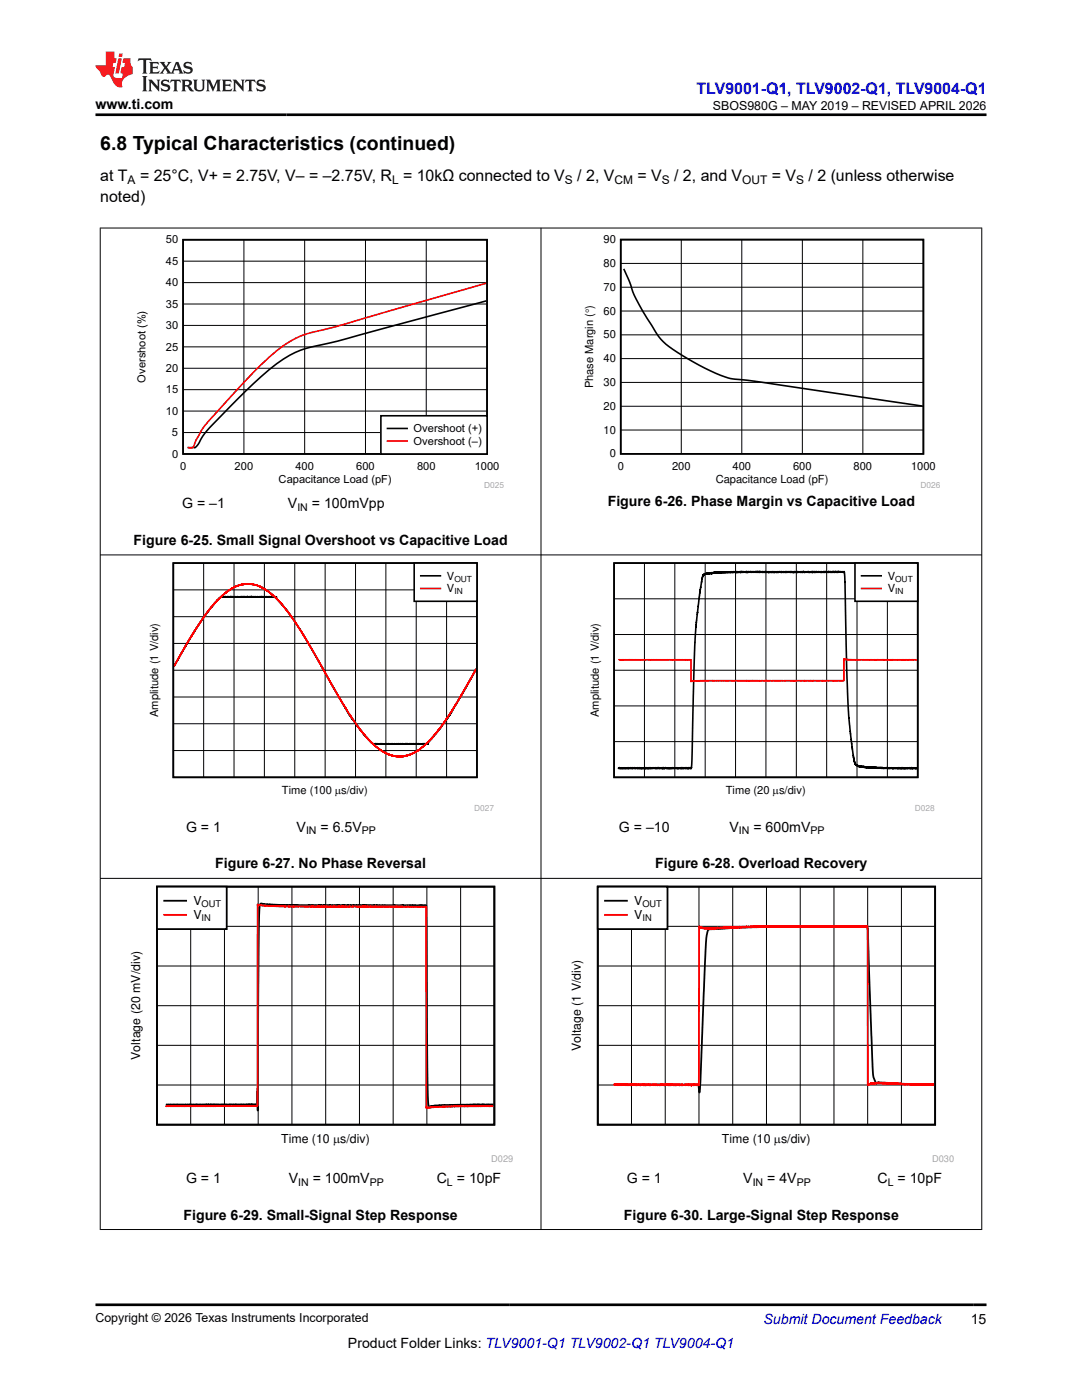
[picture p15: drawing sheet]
<svg xmlns="http://www.w3.org/2000/svg" width="216mm" height="279mm" viewBox="0 0 216 279" stroke-linecap="round" stroke-linejoin="round" font-family="sans-serif">
<defs><g id="words">
<text font-size="3.9" x="20" y="29.9">6.8 Typical Characteristics (continued)</text>
<text font-size="3.2" fill="#00f" x="139" y="18.7">TLV9001-Q1, TLV9002-Q1, TLV9004-Q1</text>
<g font-size="3.2">
<text x="20" y="36.1">at T</text>
<text x="20" y="40.3">noted)</text>
<text x="27.9" y="36.1">= 25°C, V+ = 2.75V, V– = –2.75V, R = 10kΩ connected to V</text>
<text x="115.2" y="36.1">/ 2, V</text>
<text x="127.2" y="36.1">= V</text>
<text x="134.5" y="36.1">/ 2, and V</text>
<text x="154" y="36.1">= V</text>
<text x="161.3" y="36.1">/ 2 (unless otherwise</text>
</g>
<g font-size="2.8">
<text x="19" y="21.8">www.ti.com</text>
<text x="36.3" y="101.4">G = –1</text>
<text x="57.5" y="101.4">V</text>
<text x="62.2" y="101.4">= 100mVpp</text>
<text x="121.3" y="101">Figure 6-26. Phase Margin vs Capacitive Load</text>
<text x="26.6" y="108.7">Figure 6-25. Small Signal Overshoot vs Capacitive Load</text>
<text x="37.1" y="166">G = 1</text>
<text x="59.2" y="166">V</text>
<text x="64" y="166">= 6.5V</text>
<text x="123.5" y="166">G = –10</text>
<text x="145.6" y="166">V</text>
<text x="150.3" y="166">= 600mV</text>
<text x="43" y="173.3">Figure 6-27. No Phase Reversal</text>
<text x="130.8" y="173.3">Figure 6-28. Overload Recovery</text>
<text x="37.1" y="236">G = 1</text>
<text x="57.6" y="236">V</text>
<text x="62.4" y="236">= 100mV</text>
<text x="87.2" y="236">C = 10pF</text>
<text x="125.1" y="236">G = 1</text>
<text x="148.3" y="236">V</text>
<text x="153.1" y="236">= 4V</text>
<text x="175.1" y="236">C = 10pF</text>
<text x="36.6" y="243.4">Figure 6-29. Small-Signal Step Response</text>
<text x="124.5" y="243.4">Figure 6-30. Large-Signal Step Response</text>
<text x="69.4" y="269">Product Folder Links: TLV9001-Q1 TLV9002-Q1 TLV9004-Q1</text>
<text x="193.7" y="264.2">15</text>
</g>
<text font-size="2.8" fill="#00f" x="152.4" y="264.2">Submit Document Feedback</text>
<g font-size="2.5">
<text x="142.3" y="21.9">SBOS980G – MAY 2019 – REVISED APRIL 2026</text>
<text x="38.6" y="180.6">V</text>
<text x="38.6" y="183.5">V</text>
<text x="126.5" y="180.6">V</text>
<text x="126.5" y="183.5">V</text>
<text x="115.9" y="209.8" transform="rotate(-90 115.9 209.8)">Voltage (1 V/div)</text>
<text x="27.9" y="211.5" transform="rotate(-90 27.9 211.5)">Voltage (20 mV/div)</text>
<text x="56.1" y="228.2">Time (10 Ps/div)</text>
<text x="144.1" y="228.2">Time (10 Ps/div)</text>
<text x="19" y="263.9">Copyright © 2026 Texas Instruments Incorporated</text>
</g>
<g font-size="2.4">
<text x="25.5" y="36.7">A</text>
<text x="78.2" y="36.7">L</text>
<text x="112.7" y="36.7">S</text>
<text x="122.6" y="36.7">CM</text>
<text x="132" y="36.7">S</text>
<text x="148.1" y="36.7">OUT</text>
<text x="158.9" y="36.7">S</text>
</g>
<g font-size="2.2">
<text x="33.1" y="52.8">45</text>
<text x="33.1" y="48.6">50</text>
<text x="120.4" y="53.3">80</text>
<text x="120.4" y="48.5">90</text>
<text x="33.1" y="57.1">40</text>
<text x="120.4" y="58">70</text>
<text x="33.1" y="65.7">30</text>
<text x="33.1" y="61.4">35</text>
<text x="120.4" y="62.8">60</text>
<text x="33.1" y="70">25</text>
<text x="120.4" y="67.6">50</text>
<text x="29" y="76.4" transform="rotate(-90 29 76.4)">Overshoot (%)</text>
<text x="33.1" y="74.2">20</text>
<text x="118.4" y="77.5" transform="rotate(-90 118.4 77.5)">Phase Margin (q)</text>
<text x="120.4" y="77">30</text>
<text x="120.4" y="72.3">40</text>
<text x="33.1" y="82.8">10</text>
<text x="33.1" y="78.5">15</text>
<text x="120.4" y="81.8">20</text>
<text x="34.3" y="87.1">5</text>
<text x="82.5" y="86.3">Overshoot (+)</text>
<text x="82.5" y="88.8">Overshoot (–)</text>
<text x="120.4" y="86.5">10</text>
<text x="34.3" y="91.3">0</text>
<text x="35.9" y="93.8">0</text>
<text x="46.8" y="93.8">200</text>
<text x="59" y="93.8">400</text>
<text x="71.1" y="93.8">600</text>
<text x="83.2" y="93.8">800</text>
<text x="94.7" y="93.8">1000</text>
<text x="121.7" y="91.3">0</text>
<text x="123.3" y="93.8">0</text>
<text x="134.1" y="93.8">200</text>
<text x="146.2" y="93.8">400</text>
<text x="158.3" y="93.8">600</text>
<text x="170.3" y="93.8">800</text>
<text x="181.8" y="93.8">1000</text>
<text x="55.6" y="96.4">Capacitance Load (pF)</text>
<text x="142.8" y="96.4">Capacitance Load (pF)</text>
<text x="89.2" y="115.7">V</text>
<text x="89.2" y="118.2">V</text>
<text x="177.1" y="115.7">V</text>
<text x="177.1" y="118.2">V</text>
<text x="31.5" y="143.1" transform="rotate(-90 31.5 143.1)">Amplitude (1 V/div)</text>
<text x="119.5" y="143.1" transform="rotate(-90 119.5 143.1)">Amplitude (1 V/div)</text>
<text x="56.3" y="158.5">Time (100 Ps/div)</text>
<text x="144.8" y="158.5">Time (20 Ps/div)</text>
</g>
<g font-size="2.1">
<text x="59.3" y="102">IN</text>
<text x="61.1" y="166.5">IN</text>
<text x="72.2" y="166.5">PP</text>
<text x="147.4" y="166.5">IN</text>
<text x="161.7" y="166.5">PP</text>
<text x="59.5" y="236.6">IN</text>
<text x="73.8" y="236.6">PP</text>
<text x="89.2" y="236.6">L</text>
<text x="150.2" y="236.6">IN</text>
<text x="159" y="236.6">PP</text>
<text x="177.1" y="236.6">L</text>
</g>
<g font-size="1.8">
<text x="40.2" y="181.1">OUT</text>
<text x="40.2" y="183.9">IN</text>
<text x="128.2" y="181.1">OUT</text>
<text x="128.2" y="183.9">IN</text>
</g>
<g font-size="1.8" fill="#a8a8a8">
<text x="98" y="232">D029</text>
<text x="186" y="232">D030</text>
</g>
<g font-size="1.7" fill="#a8a8a8">
<text x="96.6" y="97.4">D025</text>
<text x="183.7" y="97.3">D026</text>
<text x="94.6" y="161.9">D027</text>
<text x="182.6" y="161.9">D028</text>
</g>
<g font-size="1.7">
<text x="90.7" y="116.1">OUT</text>
<text x="90.7" y="118.6">IN</text>
<text x="178.6" y="116.1">OUT</text>
<text x="178.6" y="118.6">IN</text>
</g>
</g></defs>
<path d="M36.5 47.8h60.7v42.8h-60.7zM97 60l-19.6 5.3a198.1 198.1 0 0 1-16.4 4.2 22 22 0 0 0-8.9 5.7l-4.6 4.4a62.4 62.4 0 0 0-7.3 7.9l-.5 .9a1.2 1.2 0 0 1-1 .9h-1.3" fill="none" stroke="#000" stroke-width=".32"/>
<g fill="none" stroke="#000" stroke-width=".2">
<path d="M36.5 56.4h60.7M36.5 52.1h60.7M48.7 47.8v42.8M60.8 47.8v42.8M72.9 47.8v42.8M85.1 47.8v42.8M36.5 77.8h60.7M36.5 73.5h60.7M36.5 69.2h60.7M36.5 64.9h60.7M36.5 60.7h60.7M36.5 86.3h60.7"/>
<path d="M36.5 82h60.7"/>
</g>
<path d="M97 56.5l-16.3 4.7a272.6 272.6 0 0 1-18.7 5.2 18.4 18.4 0 0 0-8.3 4.9 203.4 203.4 0 0 0-13.3 14.2l-1.5 2.9a.96 .96 0 0 1-1.5 .9" fill="none" stroke="#f00" stroke-width=".32"/>
<path d="M76 83h21.2v7.6h-21.2z" fill-rule="evenodd" fill="#fff"/>
<path d="M76 83h21.2v7.6h-21.2zM77.3 85.5h3.9" fill="none" stroke="#000" stroke-width=".32"/>
<path d="M77.3 88h3.9" fill="none" stroke="#f00" stroke-width=".32"/>
<path d="M116.2 46.9h71.5v50.5h-71.5z" fill-rule="evenodd" fill="#fff"/>
<path d="M123.9 47.8h60.4v42.8h-60.4zM124.5 53.7l.9 2.1a28.5 28.5 0 0 0 4.6 9.1 12.1 12.1 0 0 0 5.2 5.4 37.8 37.8 0 0 0 11 5.3 111 111 0 0 1 11.5 1.5l26.4 3.9" fill="none" stroke="#000" stroke-width=".32"/>
<path d="M123.9 57.3h60.4M123.9 52.6h60.4M135.9 47.8v42.8M148 47.8v42.8M160.1 47.8v42.8M172.2 47.8v42.8M123.9 76.3h60.4M123.9 71.6h60.4M123.9 66.8h60.4M123.9 62.1h60.4M123.9 85.8h60.4M123.9 81.1h60.4" fill="none" stroke="#000" stroke-width=".2"/>
<path d="M29.4 112.2h69.2v49.7h-69.2z" fill-rule="evenodd" fill="#fff"/>
<path d="M34.6 112.4h60.6v42.7h-60.6zM34.7 132.9l5.2-8.6 1.9-2.7 2.1-2.4 .5-.1 .5 .1v-.2l.2 .2 1.3-.1 1 .1h.7l.1-.2 .1 .2v-.1l.3 .1 .1-.1v.1l.7-.2 .3 .2 .5-.2 .2 .2 1-.1 .1 .1 .4-.1 .4 .1v-.2l.4 .2 .5-.1v.1l1.4-.1 .2 .1v-.1h.4l.1 .5 2.2 2.5 2.6 3.8 6.8 12 3.3 5.6 2.5 3.2 1.3 1.5 .4 .3 .6-.1 .3 .1 .5-.1v.1l.4-.1 .4 .1 .5-.1 .6 .1 .5-.1 .6 .1 1.2-.1 .4 .1 .6-.1 .2 .1 .6-.1v.1l.7-.1 .2 .1 .2-.1 .1 .1 .1-.1 .1 .1 .3-.1 .1 .1h1.8l.1-.5h.1l.5-.5 2-2.4 1.9-2.8 5-8.7" fill="none" stroke="#000" stroke-width=".32"/>
<g fill="none" stroke="#000" stroke-width=".2">
<path d="M34.6 117.7h60.6M40.6 112.4v42.7M46.7 112.4v42.7M52.8 112.4v42.7M58.8 112.4v42.7M64.9 112.4v42.7M70.9 112.4v42.7M77 112.4v42.7M83.1 112.4v42.7M89.1 112.4v42.7M34.6 139.1h60.6M34.6 133.8h60.6"/>
<path d="M34.6 128.4h60.6M34.6 123.1h60.6M34.6 149.8h60.6M34.6 144.4h60.6"/>
</g>
<path d="M34.7 132.9l3.1-5.3 2.4-3.8 2.6-3.5 1.5-1.5 1-.8 1-.5v-.1h.1l.3-.2 1.4-.6 .1 .1 1-.2h1.1l1.7 .5 .1 .2 .4 .1 1.1 .8 1.4 1.1 1.1 1.1 2.2 2.9 2.8 4.3 7.4 13 3.6 5.4 1.6 1.9v-.1l.9 1 1.1 .9 1.7 .9 1.9 .5 2-.2 1.3-.5 1.7-1.2 2-1.9 1.8-2.2 1.9-2.9 5-8.6" fill="none" stroke="#f00" stroke-width=".32"/>
<path d="M82.6 112.4h12.6v7.6h-12.6z" fill-rule="evenodd" fill="#fff"/>
<path d="M82.6 112.4h12.6v7.6h-12.6zM84 114.9h3.9" fill="none" stroke="#000" stroke-width=".32"/>
<path d="M84 117.4h3.9" fill="none" stroke="#f00" stroke-width=".32"/>
<path d="M117.4 112.2h69.1v49.7h-69.1z" fill-rule="evenodd" fill="#fff"/>
<path d="M122.5 112.4h60.6v42.7h-60.6zM123.4 153.2l.2 .2v-.2l.1 .2 .1-.2v.2l.1-.2v.2l.1-.2 .1 .2 .1-.2v.2v-.2l.2 .2v-.2v.2l.1-.2 .1 .2v-.2l.2 .2v-.2v.2l.1-.2v.2l.1-.2v.2l.2-.2v.2l.1-.2v.2v-.2l.2 .2 .1-.2v.2l.1-.2 .1 .2v-.2v.1l.2-.1v.2v-.2l.2 .2v-.2v.2l.1-.2v.2l.1-.2v.2l.1-.2 .1 .2v-.2l.3 .2v-.2l.2 .2 .1-.2v.2v-.2v.2l.1-.2v.2l.1-.2 .1 .2v-.2l.1 .2 .1-.2v.2l.1-.2 .1 .2v-.2l.1 .2v-.2l.1 .2 .1-.2 .1 .2 .2-.2v.2l.1-.2 .2 .2v-.2v.2l.1-.2v.2l.2-.2 .1 .2 .1-.2v.2l.1-.2 .1 .2 .1-.2v.2l.1-.2 .1 .2v-.2l.1 .2 .1-.2 .1 .2 .2-.2 .1 .2 .1-.2v.1v-.1l.2 .2v-.2l.1 .2 .1-.2v.2l.1-.2 .1 .2 .2-.2v.2l.1-.2 .1 .2v-.2l.1 .2v-.2l.1 .2 .1-.2 .1 .2 .1-.2 .1 .2v-.2l.1 .2 .1-.2v.2v-.2l.2 .2v-.2v.2l.1-.2 .1 .2 .1-.2 .2 .2 .2-.2v.2v-.2l.2 .2v-.2l.1 .2v-.2l.2 .2v-.2v.2l.1-.2v.2l.2-.2v.2l.2-.2 .1 .2v-.2v.2l.1-.2 .1 .2 .1-.2 .1 .2 .1-.2 .1 .2 .1-.2v.2l.1-.2v.2l.1-.2v.2v-.2v.2l.1-.2 .1 .2v-.2v.2v-.2l.1 .2 .2-.2v.2l.1-.2v.2l.1-.2v.2v-.2l.1 .2 .3-.2v.2l.2-.2 .1 .2v-.2l.1 .2 .1-.2v.2l.1-.2v.2l.2-.2v.2l.2-.2v.2l.1-.2v.2l.1-.2v.2l.2-.2v.2v-.2l.1 .2v-.2l.1 .2v-.1l.9-26.8 .8-8.2 .7-3.5v.1v-.2v.2l.4-.4 .1 .1v-.2v.2l.2-.2 .1 .2 .2-.2v.1v-.1l.1 .1 .2-.2v.1l.1-.1 .1 .1 .1-.1v.2v-.2v.2l.1-.2v.2l.1-.2 .1 .1 .2-.1v.1v-.2l.1 .2 .1-.2v.2l.1-.2 .2 .2v-.2v.2l.1-.2 .2 .1v-.1l.1 .2v-.2l.1 .1 .1-.1v.1l.1-.2v.2l.1-.2 .2 .2v-.2v.2l.1-.2 .1 .2 .1-.2v.2l.2-.2v.2v-.2l.3 .2 .1-.2v.2l.1-.2 .2 .2v-.2l.2 .2v-.2l.1 .2 .1-.2v.2v-.2v.2l.1-.2 .1 .1v-.1l.1 .2 .1-.2 .1 .2 .2-.2v.2l.1-.2v.2v-.2v.1l.1-.1 .1 .1 .1-.1 .1 .2 .1-.2 .1 .2v-.2v.2l.1-.2 .1 .1 .1-.1v.2l.1-.2v.2l.1-.2v.1l.2-.1 .1 .2v-.2l.1 .1 .1-.2v.2l.1-.1 .1 .1v-.1l.1 .1 .1-.1v.1v-.1l.1 .1 .3-.1v.2v-.2h.2v.2l.1-.3v.2l.1-.1 .1 .2v-.2l.2 .1v-.1l.1 .1 .1-.1v.1l.1-.1v.1l.1-.1 .1 .1 .1-.1v.1l.1-.1v.1l.2-.1v.1l.1-.1 .1 .1 .2-.1v.1l.1-.1 .1 .1v-.2l.2 .2 .2-.1v.1l.1-.1 .1 .1v-.1v.2v-.3l.2 .2v-.1l.1 .1 .1-.1v.1l.1-.1 .1 .1 .1-.1v.2v-.2l.3 .1 .1-.1 .1 .2 .1-.3 .2 .2v-.1l.1 .1 .2-.1v.2l.1-.2 .1 .2v-.2l.1 .1v-.1l.1 .1 .2-.1 .1 .2 .2-.2v.1l.2-.1v.2v-.2l.1 .2v-.2l.1 .2v-.2v.1l.3-.1v.2v-.2l.2 .1v-.1l.1 .2 .3-.2 .1 .1 .2-.1v.1l.1-.1 .1 .2v-.2l.1 .1 .2-.1v.1l.1-.1v.2v-.2l.1 .1 .2-.1v.2v-.2v.1l.1-.1 .1 .1v-.1l.1 .2v-.2l.2 .1v-.1v.1l.1-.1 .2 .1v-.1l.2 .1v-.1l.1 .2 .1-.2 .2 .2v-.2v.1l.2-.1v.2l.2-.2 .1 .2v-.2l.1 .1v-.1l.2 .2 .2-.2v.2l.1-.2v.1l.1-.1 .1 .1v-.1l.2 .1 .1-.1v.1v-.1v.1l.2-.1v.1l.1-.1v.1l.1-.1v.2l.1-.2 .1 .1 .1-.2 .1 .3 .1-.2 .1 .1 .1-.1v.1l.2-.1 .1 .1 .2-.2v.2v-.1l.2 .2v-.2l.1 .1 .1-.1 .1 .1v-.1l.1 .1v-.1l.1 .2 .1-.3v.3l.1-.2 .1 .1v-.1l.3 .2v-.2l.1 .2v-.2l.2 .1v-.1l.1 .1 .1-.1 .2 .1v-.1l.1 .1 .2-.1 .1 .1 .1-.1v.2l.1-.2v.1l.1-.1v.1l.1-.1v.1v-.1l.2 .1v-.1l.1 .2v-.2l.2 .1v-.1v.1l.1-.1 .1 .1v-.1v.1v-.1l.1 .1 .1-.1 .1 .1 .2-.1v.1l.1-.2v.2l.2-.1v.1l.1-.1v.1l.1-.1v.1l.2-.1v.1v-.1l.1 .1v-.2v.2l.1-.1 .1 .1v-.1v.1v-.1l.2 .2 .1-.3 .1 .2 .1-.1v.1l.1-.1 .2 .2v-.2l.2 .1v-.2v.2l.1-.1 .1 .1v-.1l.2 .1v-.1l.1 .1 .2-.1 .1 .1 .1-.1 .1 .1v-.1v.1l.1-.1h.1l.8 27.8 .9 8.6 .5 2.1h.1l.1 .2v-.2l.1 .2 .1-.1 .1 .2v-.1v.1l.1-.1v.2v-.2l.1 .2v-.1l.1 .1 .1-.1 .2 .2 .1-.2 .2 .2 .1-.1 .1 .1v-.1l.2 .1v-.1v.2l.1-.2v.2v-.2l.3 .2v-.1l.2 .1 .1-.1 .2 .1 .1-.1v.1v-.1v.1l.1-.1v.1l.2-.1v.2l.1-.2 .1 .2v-.2l.1 .2 .1-.2 .1 .2v-.2l.1 .2 .1-.2v.2v-.2l.2 .2 .1-.2v.2l.1-.1 .1 .1v-.1l.2 .1v-.1l.1 .1 .1-.1 .1 .1 .1-.1v.1l.1-.1v.1v-.1l.1 .1 .2-.1v.2v-.2v.2l.1-.2v.1l.1-.1 .1 .2 .1-.2v.2v-.2l.2 .2v-.2l.2 .1v-.1v.1l.1-.1v.2l.1-.2 .1 .2 .2-.2v.2v-.2v.2l.2-.2v.2v-.2l.2 .2 .2-.2 .2 .2v-.2v.2l.2-.2 .1 .2v-.2l.1 .2 .2-.2v.2l.2-.2v.2v-.2l.1 .2v-.2l.1 .2v-.2v.2l.1-.2v.2l.1-.2v.2v-.2l.2 .2v-.2l.1 .2 .1-.2v.2l.2-.2v.2l.1-.2 .2 .2v-.2v.2l.1-.2v.2l.1-.2 .1 .2v-.2l.2 .2 .1-.2v.2l.1-.2v.2l.2-.2v.2l.1-.2v.2l.2-.2 .1 .2v-.2l.1 .2 .2-.2v.2l.1-.2v.2l.2-.2v.2l.1-.2 .1 .2v-.2l.1 .2 .1-.2 .1 .2 .1-.2v.2l.1-.2v.2v-.2l.1 .2v-.2l.1 .1" fill="none" stroke="#000" stroke-width=".32"/>
<g fill="none" stroke="#000" stroke-width=".2">
<path d="M122.5 119.5h60.6M128.6 112.4v42.7M134.7 112.4v42.7M140.7 112.4v42.7M146.8 112.4v42.7M152.8 112.4v42.7M158.9 112.4v42.7M165 112.4v42.7M171 112.4v42.7M177.1 112.4v42.7M122.5 133.8h60.6M122.5 126.6h60.6"/>
<path d="M122.5 148h60.6M122.5 140.9h60.6"/>
</g>
<path d="M183 131.7h-12.9l-1.7-.2v4.4l-28.1-.1-2.4 .1v.1v-4.3h-14.5" fill="none" stroke="#f00" stroke-width=".32"/>
<path d="M170.6 112.4h12.5v7.6h-12.5z" fill-rule="evenodd" fill="#fff"/>
<path d="M170.6 112.4h12.5v7.6h-12.5zM171.9 114.9h3.9" fill="none" stroke="#000" stroke-width=".32"/>
<path d="M171.9 117.4h3.9" fill="none" stroke="#f00" stroke-width=".32"/>
<path d="M25.6 176.7h76.8v55.3h-76.8z" fill-rule="evenodd" fill="#fff"/>
<path d="M31.3 177h67.3v47.5h-67.3zM33.1 220.4h18.3v-3.1v4.3l.2-36.3 .1-3.7 .1-.9 .2-.4 1.3 .2 4.8 .1 26.9 .1 .3 32.4 .2 7.6 .2 .2 1-.2 1.8-.1 10-.2" fill="none" stroke="#000" stroke-width=".36"/>
<g fill="none" stroke="#000" stroke-width=".2">
<path d="M38.1 177v47.5M44.8 177v47.5M51.5 177v47.5M58.3 177v47.5M65 177v47.5M71.7 177v47.5M78.5 177v47.5M85.2 177v47.5M91.9 177v47.5M31.3 192.8h67.4M31.3 184.9h67.4M31.3 216.5h67.4"/>
<path d="M31.3 208.6h67.4M31.3 200.7h67.4"/>
</g>
<path d="M33.1 220.8l18.3-.1v-40.2v.2l.2-.1 6 .3 27.5 .1v40.1v-.1l.2 .1 4.6-.3h8.6" fill="none" stroke="#f00" stroke-width=".36"/>
<path d="M31.3 177h13.9v8.4h-13.9z" fill-rule="evenodd" fill="#fff"/>
<path d="M31.3 177h13.9v8.4h-13.9zM32.8 179.8h4.3" fill="none" stroke="#000" stroke-width=".36"/>
<path d="M32.8 182.6h4.3" fill="none" stroke="#f00" stroke-width=".36"/>
<path d="M113.5 176.7h76.9v55.3h-76.9z" fill-rule="evenodd" fill="#fff"/>
<path d="M119.3 177h67.3v47.5h-67.3zM186.4 216.5l-5.9-.2-5.3-.3a.27 .27 0 0 1-.3 .2 .27 .27 0 0 1-.2-.3l-.4-.9-.2-1.4-1-28.6h-19l-12.3 .4-.4 .1-.2 .2-.3 1.7-.1 2.7-1.2 27.9-.3-1.5h-16.8" fill="none" stroke="#000" stroke-width=".36"/>
<g fill="none" stroke="#000" stroke-width=".2">
<path d="M126 177v47.5M132.7 177v47.5M139.5 177v47.5M146.2 177v47.5M152.9 177v47.5M159.7 177v47.5M166.4 177v47.5M173.1 177v47.5M179.9 177v47.5M119.3 192.8h67.3M119.3 184.9h67.3M119.3 216.5h67.3"/>
<path d="M119.3 208.6h67.3M119.3 200.7h67.3"/>
</g>
<path d="M186.4 216.5l-.2-.1-.1 .1v-.1v.1l-.1-.1v.1l-.1-.1v.1l-.1-.1v.1l-.1-.1-.1 .1-.1-.1v.1l-.3-.1v.1l-.1-.2v.2l-.1-.1-.1 .1-.2-.1v.1v-.2v.2l-.1-.2-.1 .2-.1-.2v.2l-.1-.2v.2v-.1v.1l-.1-.1v.1l-.2-.1v.1v-.2l-.2 .2-.1-.2v.2l-.1-.2-.1 .2v-.1l-.2 .1v-.1l-.1 .1-.2-.2v.2l-.2-.2-.1 .2v-.2v.2l-.1-.2v.2l-.3-.2v.2v-.2v.2v-.2l-.1 .2-.1-.2-.1 .2v-.2l-.1 .2-.1-.2-.2 .2-.1-.2-.1 .2-.1-.2-.3 .1-.1-.1v.1l-.2-.1-.1 .1-.1-.1v.1l-.1-.1-.1 .1-.4-.1v.1v-.2l-.2 .2v-.2l-.2 .2-.2-.2-.1 .2-.1-.2-.2 .1v-.1v.1l-.1-.1v.1v-.1l-.2 .1v-.1l-.1 .2-.2-.2-.1 .1-.1-.1-.1 .1v-.1h-.1l-.1 .1-.1-.2v.2l-.2-.1-.1 .1v-.2l-.1 .2-.1-.1v.1l-.3-.2-.1 .2-.2-.3-.2 .3v-.2l-.2 .1v-.2v.3l-.1-.2-.1 .1-.4-.1-.1 .1v-.1v.1l-.1-.2-.2 .2v-.2v.2l-.1-.1-.1 .1-.3-.1v.1v-.1l-.3 .2v-.2l-.1 .2-.3-.1v.1l-.2-.1v.1h-.2l-.1 .1v-.1l-.3 .2v-.1v.1l-.1-31.7-.1 .2-.1-.2v.2v-.2l-.1 .2-.1-.2v.1l-.1-.1-.1 .2v-.2v.2l-.3-.2-.1 .2-.1-.2-.2 .2-.1-.2-.1 .2v-.2l-.1 .1v-.1v.1l-.1-.1-.1 .2v-.2l-.1 .2-.2-.2-.1 .2v-.2l-.1 .2v-.2l-.1 .2-.2-.2-.1 .2v-.2l-.3 .1v-.1v.2l-.1-.2-.1 .2v-.2l-.1 .1-.3-.1-.2 .2v-.2l-.1 .2-.1-.2-.2 .2v-.2l-.2 .2v-.2l-.1 .2-.1-.2-.3 .2-.2-.2-.4 .2-.1-.2v.2l-.1-.2v.2l-.1-.2-.1 .2-.1-.2-.2 .2-.2-.2-.1 .2-.1-.2-.1 .2v-.2v.2l-.1-.2-.1 .2-.2-.2-.2 .2v-.2v.2l-.1-.2v.2l-.1-.2v.2l-.1-.2-.1 .2v-.2v.2v-.2l-.1 .2-.1-.2-.1 .2-.2-.2v.2l-.1-.2v.2l-.1-.2v.2l-.1-.2-.2 .1-.1-.1-.1 .2-.1-.2-.2 .1-.1-.1v.2l-.1-.2-.1 .2v-.2l-.1 .2-.1-.2-.2 .2-.1-.2-.2 .2v-.2l-.2 .2-.1-.1v.1v-.2l-.3 .2-.2-.2v.2l-.1-.2-.1 .2-.3-.2v.2l-.1-.2v.2v-.2l-.1 .2-.1-.2-.4 .1v-.1l-.1 .2-.2-.2-.1 .2v-.2v.2l-.3-.2-.3 .2-.3-.2-.1 .2-.3-.2v.2v-.1l-.3-.1v.2l-.1-.2v.2l-.1-.2-.1 .2-.2-.1v.1v-.1v.1l-.3-.1v.1l-.2-.2-.1 .2v-.2l-.1 .2v-.1l-.1 .1-.2-.1v.1v-.2l-.1 .2-.3-.2v.2v-.2v.2l-.2-.2v.2l-.1-.2-.1 .2-.1-.1-.2 .1-.1-.2-.1 .2v-.2l-.1 .2-.4-.1-.1 .1-.2-.2v.2l-.3-.2v.2l-.2-.1v.1l-.1-.1-.1 .1-.2-.1v.1l-.1-.2v.2v-.1l-.2 .1-.1-.2v.2l-.3-.2v.2l-.1-.1-.2 .1v-.1l-.3 .1-.1-.2v.2l-.2-.1-.2 .1v-.1l-.1 .1-.4-.1v.1v-.1l-.2 .1v-.2l-.1 .2-.1-.1v.1l-.1-.1v.1l-.1-.1-.1 .1-.1-.1v.1l-.2-.1-.1 .2v-.2l-.2 .1v-.1l-.1 .1-.2-.1-.1 .1v-.1v.1l-.1-.1v.1l-.1-.1-.3 .1v-.1l-.1 .2v-.2v.2l-.1-.2v.1l-.2-.1-.1 .1v-.1v.1v-.1l-.2 .2v-.2l-.2 .1v-.1l-.2 .2-.1-.2v.2v-.2l-.1 .2v-.2l-.1 .2-.2-.1-.1 .1v-.2l-.1 .2-.2-.1-.1 .1-.3-.2v.2l-.1-.1-.2 .1v-.1v.1l-.1-.1-.2 .1-.2-.1v.2l-.2-.2v.1l-.1-.1-.1 .1-.1-.1-.1 .2v-.2l-.1 .2v-.2l-.3 .2-.2-.2-.1 .2v-.1l-.1 .1-.1-.2-.3 .2-.2-.1-.1 .1v-.2l-.1 .3-.1-.2-.1 .2v-.2l-.1 .2-.1-.2-.2 .1-.1-.1-.1 .2v-.2l-.1 .2-.2-.2-.1 .2-.1-.2v.2l-.1-.2-.1 .2-.2-.1-.1 .1v-.1l-.2 .1-.1-.1v.2l-.1-.2-.3 .1-.1-.1v.2l-.1-.2-.2 .1v-.1l-.2 .1v-.1l-.1 .1-.2-.1-.1 .1-.1-.1-.2 .2v-.2l-.2 .1-.1-.1-.1 .1v-.2v.2l-.2-.2v.2l-.2-.3-.1 .2v-.2l-.2 .1-.1-.3-.1 31.8v-.2v.2l-.2-.2-.1 .2v-.2l-.2 .2-.2-.2v.2l-.1-.2-.1 .2-.2-.2v.2l-.1-.2-.1 .2-.1-.2v.2l-.1-.2v.3v-.2l-.2 .1v-.2l-.2 .2v-.2v.2l-.1-.2v.2v-.2l-.1 .2-.1-.2v.2l-.1-.1v.1l-.1-.2v.2l-.1-.1-.1 .1-.1-.2v.2l-.2-.1-.1 .1v-.2l-.1 .2-.1-.2v.2l-.1-.2v.2l-.1-.2v.2v-.2v.2l-.1-.2-.1 .2-.2-.1v.1l-.2-.2v.2l-.1-.1-.1 .1-.1-.2v.2v-.2l-.1 .2-.1-.2-.1 .2v-.2l-.2 .2v-.2l-.1 .2-.1-.2v.2l-.1-.2-.2 .2v-.2v.2l-.2-.2-.1 .2v-.2l-.2 .2v-.2l-.1 .2-.1-.2-.1 .2v-.2v.2l-.1-.2v.2l-.1-.2-.2 .2v-.2l-.1 .2-.1-.1v.1l-.1-.2-.1 .2-.1-.2-.2 .2v-.2l-.1 .2v-.2v.1l-.2-.1v.2v-.2l-.3 .2v-.2l-.1 .2-.2-.2v.2v-.1l-.1 .1v-.2l-.2 .2v-.2v.2l-.1-.2v.2l-.1-.2-.1 .2-.1-.2v.2l-.2-.2v.2l-.1-.2v.2l-.1-.2-.2 .2-.1-.2v.2l-.1-.2v.2l-.2-.2v.2l-.2-.2v.2v-.2l-.2 .2-.1-.2-.1 .2-.1-.1v.1l-.1-.2-.1 .2-.1-.2v.2l-.1-.2-.1 .2v-.2v.2l-.1-.2v.2l-.4-.2-.1 .2v-.2l-.1 .2v-.2l-.1 .2-.2-.2-.1 .2v-.2l-.2 .2-.1-.2v.2v-.2l-.1 .2v-.2l-.1 .2-.1-.2v.2l-.1-.2v.2l-.2-.2-.1 .2v-.2l-.1 .1v-.1v.2l-.1-.2-.1 .2v-.2v.2l-.1-.2v.2l-.1-.2-.1 .2v-.2l-.1 .2-.1-.2v.2v-.2l-.1 .2-.1-.2-.1 .2-.1-.2v.2v-.2l-.3 .2v-.2l-.2 .2-.2-.2-.1 .2v-.2l-.1 .1v-.1v.2l-.1-.2-.1 .2v-.3l-.1 .3v-.2l-.1 .2-.2-.2-.1 .2v-.2l-.1 .2-.1-.2-.1 .2v-.2l-.2 .1v-.1l-.1 .2-.3-.2v.2v-.2l-.1 .2" fill="none" stroke="#f00" stroke-width=".36"/>
<path d="M119.3 177h13.9v8.4h-13.9z" fill-rule="evenodd" fill="#fff"/>
<path d="M119.3 177h13.9v8.4h-13.9zM120.7 179.8h4.4" fill="none" stroke="#000" stroke-width=".36"/>
<path d="M120.7 182.6h4.4" fill="none" stroke="#f00" stroke-width=".36"/>
<path d="M19.9 45.5h176.1M20 45.4v200M107.9 45.4v200M195.9 45.4v200M19.9 110.7h176.1M19.9 175.3h176.1M19.9 245.4h176.1" fill="none" stroke="#000" stroke-width=".2"/>
<path d="M27.7 11.6l-.2 .6 .5-.2h.6v.1v2.2l-.2 .4h1l-.2-.4v-2.2v-.1h.5l.5 .2-.1-.6zM29.8 12.4l.2 .3v1.6l-.2 .4h1.9l.1-.6a1.08 1.08 0 0 1-1.3 .2v-.7h.6l.4 .2v-.7l-.4 .2h-.6v-.5l.2-.2a1 1 0 0 1 1 .3l-.1-.5zM31.8 12.4l1 1.1-1 1.2h.9l-.2-.2 .4-.8 .5 .8-.2 .2h1.6l-.2-.2 .1-.5h1l.1 .5-.1 .2h.9l-.2-.4-.8-1.9h-.5l-1 2.1-.8-1.1 .9-1h-.8l.2 .2-.5 .6-.3-.6 .1-.2zM35.2 12.8l.4 1h-.8zM36.8 12.5a.65 .65 0 0 0-.2 .7 .65 .65 0 0 0 .6 .5l.7 .1 .1 .3a.79 .79 0 0 1-.7 .4 .79 .79 0 0 1-.7-.5l.1 .7 .2-.1a.93 .93 0 0 0 1.1 0 .93 .93 0 0 0 .4-.9 1.46 1.46 0 0 0-1.2-.6l-.1-.3a1.09 1.09 0 0 1 1.2 .2l-.2-.6-.1 .1-.6-.2zM28.4 15.2l.2 .4v2.2l-.2 .4h1l-.2-.4v-2.2l.2-.4zM29.6 15.9l.2 .4v1.5l-.2 .4h.8l-.3-.4v-1.3l1.7 1.8v-2l.2-.4h-.8l.2 .2 .1 1.1-1.2-1.3zM32.3 16a.65 .65 0 0 0-.2 .8 .65 .65 0 0 0 .7 .4l.6 .2 .1 .2a.79 .79 0 0 1-.7 .4 .79 .79 0 0 1-.7-.5l.1 .7 .2-.1a.93 .93 0 0 0 1.1 .1 .93 .93 0 0 0 .4-1 1.46 1.46 0 0 0-1.2-.5l-.1-.4a1.09 1.09 0 0 1 1.2 .2l-.2-.6-.1 .1-.6-.1zM34.1 15.9l-.1 .6a.63 .63 0 0 1 .7-.3l.1 1.6-.3 .4h1l-.2-.4v-1.6a.66 .66 0 0 1 .8 .3l-.1-.6zM36.2 15.9l.2 .4v1.5l-.2 .4h.9l-.2-.2v-.7h.5l.1 .2a.79 .79 0 0 0 1.2 .6l-1-.9a.61 .61 0 0 0 .6-.6 .61 .61 0 0 0-.5-.7zM36.9 16.2h.2a.47 .47 0 0 1 .5 .1 .47 .47 0 0 1 .1 .5l-.2 .1-.6 .1zM38.5 15.9l.2 .2a2.27 2.27 0 0 0 .4 2 1.04 1.04 0 0 0 1.7-.7v-1.3l.2-.2h-.8l.2 .4v1.1a.6 .6 0 0 1-.6 .6 .6 .6 0 0 1-.6-.6v-1.1l.3-.4zM41.1 15.9l.2 .4v1.5l-.2 .4h.7l-.2-.4v-1.4l.9 1.9 .8-1.9v1.4l-.2 .4h1l-.3-.4v-1.5l.3-.4h-.8l-.7 1.5-.7-1.5zM44.3 15.9l.2 .4v1.5l-.2 .4h1.9l.1-.6a1.09 1.09 0 0 1-1.3 .2v-.7h.6l.4 .2v-.6l-.4 .2h-.6v-.6l.2-.1a1.01 1.01 0 0 1 1 .3l-.1-.6zM46.4 15.9l.3 .4v1.5l-.3 .4h.8l-.2-.4v-1.3l1.6 1.8v-2l.2-.4h-.7l.2 .2v1.1l-1.2-1.3zM49 15.9l-.1 .6a.63 .63 0 0 1 .8-.3v1.6l-.3 .4h1l-.2-.4v-1.6a.66 .66 0 0 1 .8 .3l-.1-.6zM51.4 16a.65 .65 0 0 0-.2 .8 .65 .65 0 0 0 .6 .4l.6 .2 .2 .2a.79 .79 0 0 1-.8 .4 .79 .79 0 0 1-.6-.5l.1 .7 .2-.1a.93 .93 0 0 0 1 .1 .93 .93 0 0 0 .5-1 1.46 1.46 0 0 0-1.3-.5l-.1-.4a1.09 1.09 0 0 1 1.3 .2l-.2-.6-.2 .1-.5-.1z" fill="#231f20"/>
<path d="M21.1 10.3v2.7h-2.1l.1 .4 .9 1a.95 .95 0 0 0 .9 .9 .59 .59 0 0 1 .6-.4 .59 .59 0 0 1 .5 .3l.4 .8a1.59 1.59 0 0 0 2.1 1.4 1.61 1.61 0 0 1 1-2.3l1-.3-.1-1.5a1.59 1.59 0 0 1-.4-1.7h-1.4l-.2 .9h.5l-.1 .9h-.5l-.2 .9v.3l.4 .1-.2 .9h-.6a.73 .73 0 0 1-1.1-.7l.3-1.5h-.5l.2-.9h.5l.2-.9h-.5v-1.3zM23.6 11.6l-.6 3.1h.7l.6-3.1zM23.8 10.7l-.1 .6h.7l.1-.6z" fill="#ed1c24"/>
<path d="M19 22.9h177.8M19 260.4h177.8" fill="none" stroke="#000" stroke-width=".53"/>
<use href="#words"/>
</svg>
